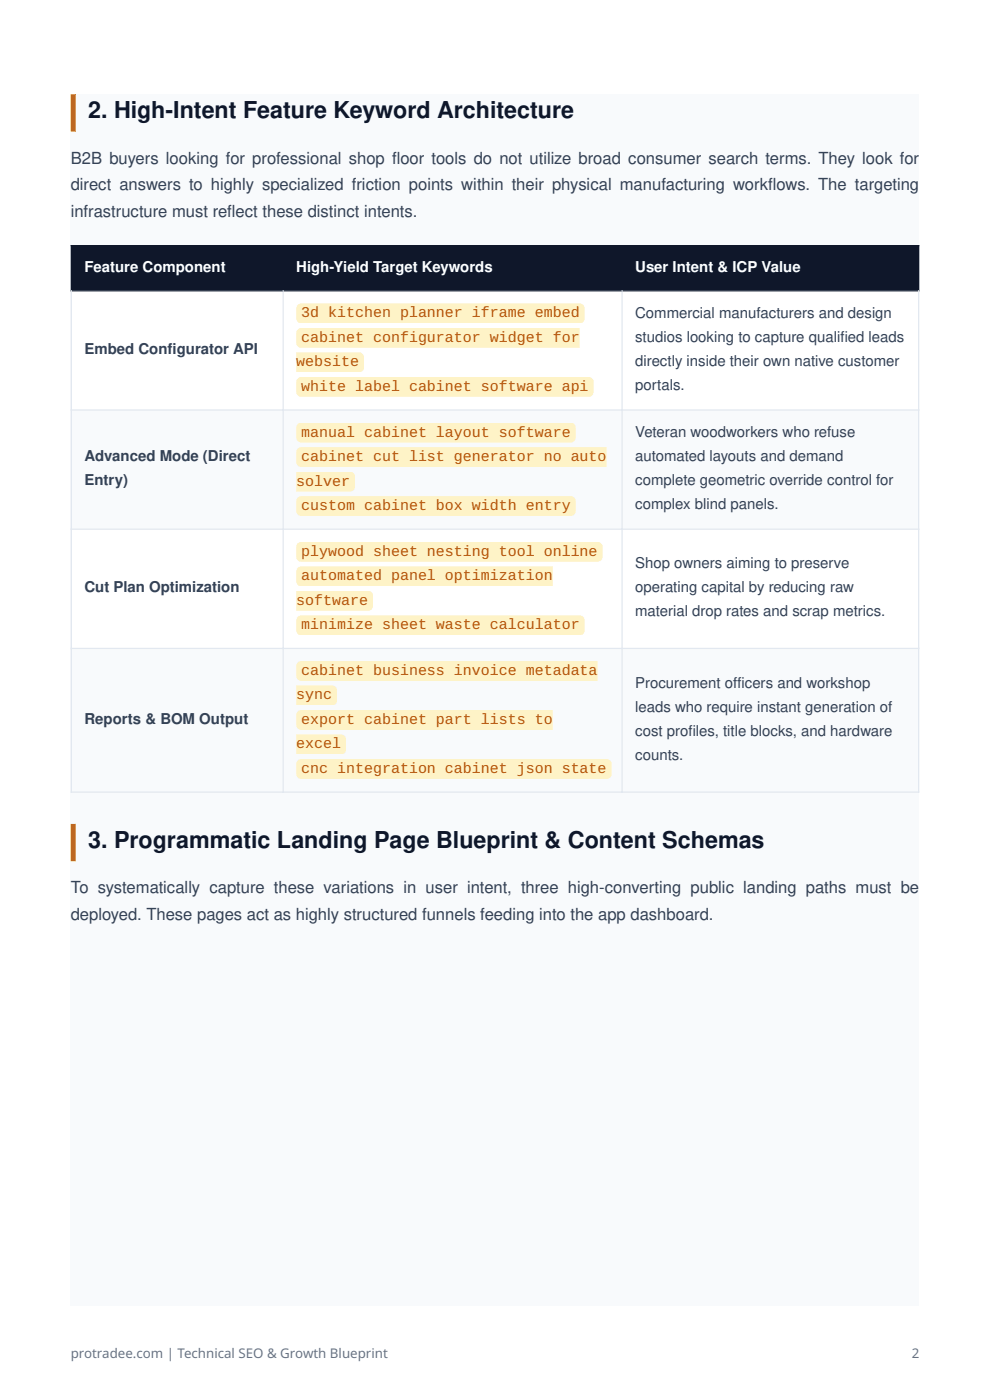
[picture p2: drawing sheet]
<svg xmlns="http://www.w3.org/2000/svg" width="210mm" height="297mm" viewBox="0 0 210 297" stroke-linecap="round" stroke-linejoin="round" font-family="sans-serif">
<defs><g id="words">
<g font-size="4.9" fill="#0f172a">
<text x="18.7" y="25.1">2. High-Intent Feature Keyword Architecture</text>
<text x="18.7" y="179.9">3. Programmatic Landing Page Blueprint &amp; Content Schemas</text>
</g>
<g font-size="3.5" fill="#334155">
<text x="15" y="34.7">B2B buyers looking for professional shop f</text>
<text x="83.2" y="34.7">loor tools do not utilize broad consumer search terms. They look for</text>
<text x="15" y="40.4">direct answers to highly specialized friction points within their physical manufacturing workf</text>
<text x="162.9" y="40.4">lows. The targeting</text>
<text x="15" y="46">infrastructure must ref</text>
<text x="48.2" y="46">lect these distinct intents.</text>
<text x="15" y="189.5">To systematically capture these variations in user intent, three high-converting public landing paths must be</text>
<text x="15" y="195.1">deployed. These pages act as highly structured funnels feeding into the app dashboard.</text>
</g>
<g font-size="3.2" fill="#fff">
<text x="17.9" y="57.6">Feature Component</text>
<text x="62.8" y="57.6">High-Yield Target Keywords</text>
<text x="134.7" y="57.6">User Intent &amp; ICP Value</text>
</g>
<g font-size="3.2" fill="#b45309">
<text x="63.9" y="67.3">3d kitchen planner iframe embed</text>
<text x="62.8" y="77.7">website</text>
<text x="63.9" y="72.5">cabinet configurator widget for</text>
<text x="63.9" y="82.9">white label cabinet software api</text>
<text x="63.9" y="92.6">manual cabinet layout software</text>
<text x="63.9" y="97.8">cabinet cut list generator no auto</text>
<text x="62.8" y="103">solver</text>
<text x="63.9" y="108.2">custom cabinet box width entry</text>
<text x="63.9" y="117.9">plywood sheet nesting tool online</text>
<text x="63.9" y="123.1">automated panel optimization</text>
<text x="62.8" y="128.3">software</text>
<text x="63.9" y="133.5">minimize sheet waste calculator</text>
<text x="63.9" y="143.2">cabinet business invoice metadata</text>
<text x="62.8" y="148.4">sync</text>
<text x="63.9" y="153.6">export cabinet part lists to</text>
<text x="62.8" y="158.8">excel</text>
<text x="63.9" y="164">cnc integration cabinet json state</text>
</g>
<g font-size="3.2" fill="#334155">
<text x="134.7" y="67.4">Commercial manufacturers and design</text>
<text x="17.9" y="75.1">Embed Conf</text>
<text x="35.6" y="75.1">igurator API</text>
<text x="134.7" y="72.5">studios looking to capture qualif</text>
<text x="134.7" y="77.6">directly inside their own native customer</text>
<text x="178.3" y="72.5">ied leads</text>
<text x="134.7" y="82.7">portals.</text>
<text x="134.7" y="92.7">Veteran woodworkers who refuse</text>
<text x="17.9" y="97.8">Advanced Mode (Direct</text>
<text x="134.7" y="97.8">automated layouts and demand</text>
<text x="17.9" y="102.9">Entry)</text>
<text x="134.7" y="102.9">complete geometric override control for</text>
<text x="134.7" y="108">complex blind panels.</text>
<text x="17.9" y="125.6">Cut Plan Optimization</text>
<text x="134.7" y="120.6">Shop owners aiming to preserve</text>
<text x="134.7" y="125.6">operating capital by reducing raw</text>
<text x="134.7" y="130.7">material drop rates and scrap metrics.</text>
<text x="134.7" y="145.9">Procurement of</text>
<text x="155.5" y="145.9">f</text>
<text x="155.5" y="145.9">icers and workshop</text>
<text x="17.9" y="153.5">Reports &amp; BOM Output</text>
<text x="134.7" y="151">leads who require instant generation of</text>
<text x="134.7" y="156.1">cost prof</text>
<text x="134.7" y="161.1">counts.</text>
<text x="146" y="156.1">iles, title blocks, and hardware</text>
</g>
<g font-size="2.8" fill="#64748b">
<text x="15" y="288.1">protradee.com | Technical SEO &amp; Growth Blueprint</text>
<text x="193.4" y="288.1">2</text>
</g>
</g></defs>
<path d="M15 20h180v257h-180z" fill="#f8fafc"/>
<path d="M16.1 20v7.9zM15 20h1.1v7.9h-1.1z" fill-rule="evenodd" fill="#d97706"/>
<g fill="#0f172a">
<path d="M15.1 52.1h45v9.6h-45z"/>
<path d="M60.1 52.1h71.9v9.6h-71.9z"/>
<path d="M132 52.1h62.9v9.6h-62.9z"/>
</g>
<g fill="#fff">
<path d="M15.1 61.7h45v25.3h-45z"/>
<path d="M60.1 61.7h71.9v25.3h-71.9z"/>
<path d="M132 61.7h62.9v25.3h-62.9z"/>
</g>
<g fill="#f8fafc">
<path d="M15.1 87h45v25.3h-45z"/>
<path d="M60.1 87h71.9v25.3h-71.9z"/>
<path d="M132 87h62.9v25.3h-62.9z"/>
</g>
<g fill="#fff">
<path d="M15.1 112.3h45v25.3h-45z"/>
<path d="M60.1 112.3h71.9v25.3h-71.9z"/>
<path d="M132 112.3h62.9v25.3h-62.9z"/>
</g>
<g fill="#f8fafc">
<path d="M15.1 137.6h45v30.4h-45z"/>
<path d="M60.1 137.6h71.9v30.4h-71.9z"/>
<path d="M132 137.6h62.9v30.4h-62.9z"/>
</g>
<path d="M15 52.1h180M15.1 52v9.8M60.1 52v9.8M132 52v9.8M194.9 52v9.8M15 61.7h180" fill="none" stroke="#0f172a" stroke-width=".26"/>
<path d="M15.1 61.6v106.6M60.1 61.6v106.6M132 61.6v106.6M194.9 61.6v106.6M15 87h180M15 112.3h180M15 137.6h180M15 168h180" fill="none" stroke="#e2e8f0" stroke-width=".26"/>
<path d="M16.1 174.8v7.9zM15 174.8h1.1v7.9h-1.1z" fill-rule="evenodd" fill="#d97706"/>
<g fill="#fef3c7">
<path d="M62.8 64.4h61.2v4.2h-61.2z"/>
<path d="M62.8 69.6h60.2v4.2h-60.2z"/>
<path d="M62.8 74.8h14.4v4.2h-14.4z"/>
<path d="M62.8 80h63.1v4.2h-63.1z"/>
<path d="M62.8 89.7h59.3v4.2h-59.3z"/>
<path d="M62.8 94.8h65.9v4.3h-65.9z"/>
<path d="M62.8 100h12.5v4.3h-12.5z"/>
<path d="M62.8 105.2h59.3v4.3h-59.3z"/>
<path d="M62.8 114.9h65v4.3h-65z"/>
<path d="M62.8 120.1h54.5v4.3h-54.5z"/>
<path d="M62.8 125.3h16.3v4.3h-16.3z"/>
<path d="M62.8 130.5h61.2v4.3h-61.2z"/>
<path d="M62.8 140.2h64v4.3h-64z"/>
<path d="M62.8 145.4h8.7v4.3h-8.7z"/>
<path d="M62.8 150.6h54.5v4.3h-54.5z"/>
<path d="M62.8 155.8h10.6v4.3h-10.6z"/>
<path d="M62.8 161h66.9v4.3h-66.9z"/>
</g>
<use href="#words"/>
</svg>
